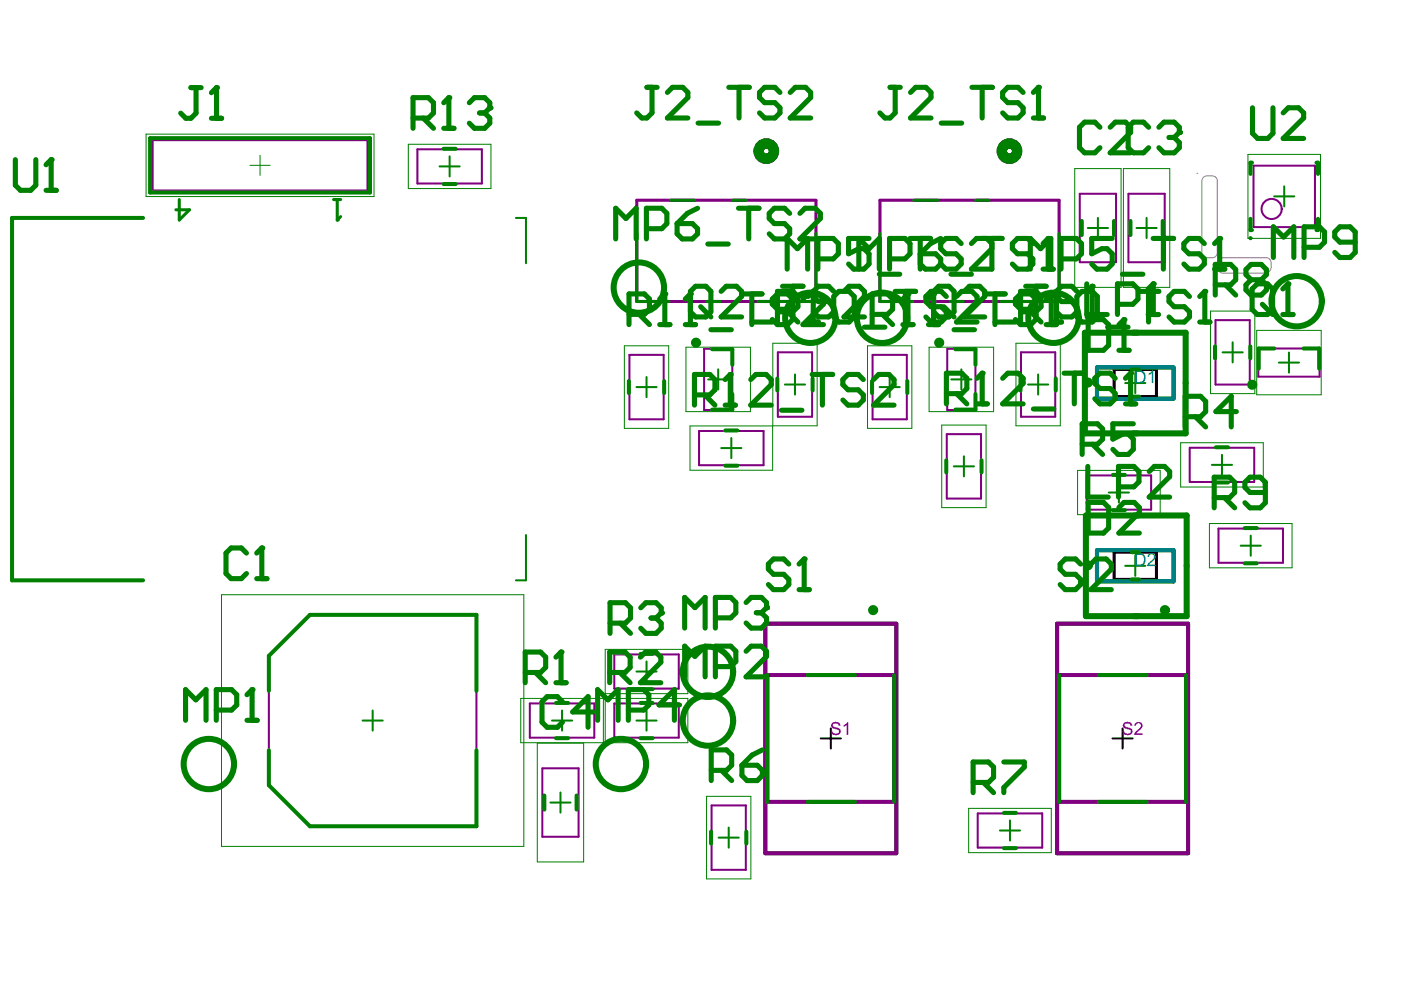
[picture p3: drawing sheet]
<svg xmlns="http://www.w3.org/2000/svg" width="297mm" height="210mm" viewBox="0 0 297 210" stroke-linecap="round" stroke-linejoin="round" font-family="sans-serif">
<path d="M174 156.6h4.3M176.1 154.4v4.3M235.9 156.6h4.2M238 154.4v4.3" fill="none" stroke="#000" stroke-width=".43"/>
<g fill="none" stroke="#008000" stroke-width=".43">
<path d="M93.2 35.3h4.3M95.3 33.1v4.3M272.3 39.5v4.3M230.6 48.3h4.3M232.8 46.2v4.3M241 48.3h4.2M243.1 46.2v4.3M270.1 41.6h4.3M137.1 79.9v4.3M152.3 78.3v4.3M168.6 79.4v4.3M188.6 79.9v4.3"/>
<path d="M203.8 78.3v4.3M220.1 79.4v4.3M240.7 79.1v4.2M259.2 74.7h4.3M261.3 72.6v4.2M271.1 76.9h4.3M273.3 74.7v4.3M134.9 82.1h4.3M150.1 80.4h4.3M152.9 95h4.3M155.1 92.9v4.2M166.4 81.5h4.3"/>
<path d="M186.5 82.1h4.3M201.7 80.4h4.3M202.2 98.9h4.3M204.4 96.7v4.3M218 81.5h4.2M238.6 81.2h4.2M256.9 98.6h4.3M259.1 96.4v4.3M235.1 104.4h4.3M237.2 102.3v4.3M238.6 120h4.2M240.7 117.8v4.3"/>
<path d="M263 115.7h4.3M265.2 113.6v4.2M76.9 152.8h4.2M79 150.6v4.3M117 152.8h4.3M119.2 150.6v4.3M134.9 152.8h4.3M134.9 142.4h4.3M137.1 140.2v4.3M137.1 150.6v4.3M116.7 170.2h4.3M118.8 168v4.3"/>
<path d="M152.4 177.6h4.2M154.5 175.5v4.2M212 176.1h4.3M214.1 174v4.2"/>
</g>
<path d="M232.6 77.9h16.2v6.6h-16.2zM232.6 116.7h16.2v6.6h-16.2zM162.3 132.2h27.7v48.7h-27.7zM224.1 132.2h27.8v48.7h-27.8z" fill="none" stroke="#008000" stroke-width=".85"/>
<g fill="none" stroke="#008000" stroke-width=".21">
<path d="M31 28.4h48.3v13.3h-48.3zM53 35.1h4.3M55.1 32.9v4.3M86.6 30.6h17.5v9.4h-17.5zM227.9 35.7h9.8v25.2h-9.8zM238.2 35.7h9.8v25.2h-9.8zM264.6 32.7h15.4v17.8h-15.4zM132.4 73.3h9.4v17.5h-9.4zM145.4 73.6h13.7v13.7h-13.7zM183.9 73.3h9.4v17.5h-9.4zM197 73.6h13.7v13.7h-13.7zM215.4 72.8h9.4v17.5h-9.4z"/>
<path d="M256.6 66h9.4v17.5h-9.4zM266.4 70h13.7v13.7h-13.7zM163.9 90.3h9.4v-17.5h-9.4l-.1 26.9h-17.5v-9.4h17.5M199.7 90.1h9.4v17.5h-9.4zM228.5 99.7h17.5v9.4h-17.5zM250.3 93.9h17.5v9.4h-17.5zM256.4 111h17.5v9.4h-17.5zM47 126.1h64.1v53.4h-64.1zM128.3 137.7h17.5v9.4h-17.5zM110.4 148.1h17.5v9.4h-17.5zM113.9 157.6h9.8v25.2h-9.8zM128.3 148.1h17.5v9.4h-17.5z"/>
<path d="M149.8 168.8h9.4v17.5h-9.4zM205.4 171.4h17.5v9.4h-17.5z"/>
</g>
<g fill="none" stroke="#800080" stroke-width=".43">
<path d="M32.4 29.7h45.5v10.7h-45.5zM88.5 31.7h13.7v7.2h-13.7zM265.8 35.1h13v13h-13zM228.9 41.1h7.7v14.5h-7.7zM239.3 41.1h7.6v14.5h-7.6zM133.4 75.2h7.3v13.7h-7.3zM149.3 74h6v12.9h-6zM164.9 74.7h7.3v13.7h-7.3zM185 75.2h7.3v13.7h-7.3zM200.8 74h6v12.9h-6zM216.5 74.7h7.2v13.7h-7.2zM257.7 67.9h7.3v13.6h-7.3z"/>
<path d="M266.8 73.9h13v6h-13zM148.2 91.4h13.7v7.2h-13.7zM200.7 92h7.3v13.7h-7.3zM252.2 94.9h13.7v7.3h-13.7zM230.4 100.8h13.7v7.3h-13.7zM258.3 112.1h13.7v7.2h-13.7zM57 139.1l8.7-8.7h35.3v44.8h-35.3l-8.7-8.7zM130.2 138.7h13.7v7.3h-13.7zM112.3 149.1h13.7v7.3h-13.7zM130.2 149.1h13.7v7.3h-13.7zM115 162.9h7.7v14.5h-7.7zM150.9 170.8h7.2v13.6h-7.2z"/>
<path d="M207.3 172.5h13.7v7.2h-13.7z"/>
<circle cx="269.6" cy="44.3" r="2.14"/>
</g>
<path d="M135 42.5h38v21.4h-38zM186.6 42.5h38v21.4h-38z" fill="none" stroke="#800080" stroke-width=".65"/>
<path d="M162.7 143.1h26.9v26.9h-26.9zM224.6 143.1h26.9v26.9h-26.9z" fill="none" stroke="#800080" stroke-width=".85"/>
<g fill="none" stroke="#800080" stroke-width="2.2">
<circle cx="162.5" cy="32" r="1.63"/>
<circle cx="214" cy="32" r="1.63"/>
</g>
<path d="M236.2 78.3h9v5.8h-9zM236.2 117.1h9v5.7h-9z" fill="none" stroke="#000" stroke-width=".64"/>
<path d="M232.6 77.9h16.2v6.6h-16.2zM232.6 116.7h16.2v6.6h-16.2z" fill="none" stroke="#008080" stroke-width=".85"/>
<g fill="#008080">
<path d="M243.4 117.5h.1a.83 .83 0 0 1 1.3 .1 .83 .83 0 0 1-.3 1.2l-.8 .9h1.4v.3h-1.9v-.1a1.72 1.72 0 0 1 1.1-1.2v-.1a.56 .56 0 0 0 .3-.9 .56 .56 0 0 0-.9 .2v.2h-.4z"/>
<path d="M243.5 79.2l.4-.2 .4-.5h.2v2.7h-.3v-2l-.7 .4z"/>
<path d="M241.1 117.6v2.1h.8a1.19 1.19 0 0 0 .1-2.1zM240.6 117.3h1.2a1.15 1.15 0 0 1 1.1 1.4 1.14 1.14 0 0 1-1.2 1.3h-1.1z"/>
<path d="M241.1 78.8v2.2h.6v-.1a.71 .71 0 0 0 .8-.7 .9 .9 0 0 0-.6-1.3v-.1zM240.6 78.5h1.1a1.43 1.43 0 0 1 1.2 1.1 1.43 1.43 0 0 1-.5 1.5l-1.8 .1z"/>
</g>
<path d="M162.3 132.2h27.7v48.7h-27.7zM224.1 132.2h27.8v48.7h-27.8z" fill="none" stroke="#800080" stroke-width=".85"/>
<g fill="#800080">
<path d="M238.2 153.3l.2-.1a1.06 1.06 0 0 1 1.7 .7h-.5l-.2-.5-.4-.1v.1a.36 .36 0 0 0-.5 .2 .36 .36 0 0 0 .3 .5l.5 .2a.76 .76 0 0 1 .8 .8 .76 .76 0 0 1-.8 .7l-.2 .1a1.22 1.22 0 0 1-1.1-.7v-.3h.3a.47 .47 0 0 0 .2 .5 .47 .47 0 0 0 .5 .1v.1l.2-.1a.44 .44 0 0 0 .5-.4 .44 .44 0 0 0-.5-.5h-.1a1.13 1.13 0 0 1-1.1-.8z"/>
<path d="M240.6 153.4a1.05 1.05 0 0 1 1.5 0 1.44 1.44 0 0 1-.7 1.7l-.5 .4h1.3v.3h-1.8a2.18 2.18 0 0 1 1.1-1.3l.2-.2a.54 .54 0 0 0 .2-.6 .54 .54 0 0 0-.4-.4l-.4 .1-.3 .5h-.3z"/>
<path d="M176.4 153.3l.2-.1a1.06 1.06 0 0 1 1.6 .7h-.4l-.2-.5-.5-.1v.1a.36 .36 0 0 0-.5 .2 .36 .36 0 0 0 .3 .5l.6 .2a.76 .76 0 0 1 .7 .8 .76 .76 0 0 1-.7 .7l-.3 .1a1.22 1.22 0 0 1-1.1-.7v-.3h.4a.47 .47 0 0 0 .1 .5 .47 .47 0 0 0 .5 .1v.1l.2-.1a.44 .44 0 0 0 .6-.4 .44 .44 0 0 0-.6-.5h-.1a1.13 1.13 0 0 1-1.1-.8z"/>
<path d="M178.9 153.8l.4-.3 .3-.4h.2v2.7h-.3v-2.2l-.5 .5z"/>
</g>
<path d="M253.7 36.8h.1M255 37.8l.7-.5h1.3a1.03 1.03 0 0 1 1.1 1.1v15.2a1.03 1.03 0 0 1-1.1 1h-1.1a1.03 1.03 0 0 1-1.1-1v-15.4zM258.3 55.2l.8-.6h9.3a1.32 1.32 0 0 1 1.1 1.8 1.32 1.32 0 0 1-1.1 1.5h-9.2a1.53 1.53 0 0 1-1.1-2z" fill="none" stroke="#808080" stroke-width=".21"/>
<g fill="none" stroke="#008000" stroke-width=".85">
<path d="M31.8 29.3h46.6v11.5h-46.6zM94 39h2.6M94 31.5h2.6M265.4 34.5h-.3v2.4M279.1 34.5h.3v2.4M30.3 46.2h-27.7v76.8h27.7M229.4 46.8v3M236.2 46.8v3M239.7 46.8v3M246.5 46.8v3M265.1 46.4v2.4h.3M279.4 46.4v2.4h-.3"/>
<path d="M151 74h4.3v3.4M202.5 74h4.3v3.4M240 78.3h1.4M257.6 73.4v2.6M265.1 73.4v2.6M270.2 73.9h-3.3v4.3M276.4 73.9h3.3v4.3M133.3 80.8v2.6M140.8 80.8v2.6M153.8 98.7h2.5M153.8 91.3h2.5M155.3 83.5v3.3h-4.3"/>
<path d="M164.8 80.2v2.6M172.3 80.2v2.6M184.9 80.8v2.6M192.4 80.8v2.6M200.6 97.6v2.6M206.8 83.5v3.3h-4.3M208.1 97.6v2.6M216.4 80.2v2.6M223.8 80.2v2.6M240 84.1h1.4M257.8 94.8h2.6M235.9 108.2h2.6"/>
<path d="M235.9 100.7h2.6M240 117.1h1.4M257.8 102.3h2.6M263.9 119.4h2.6M263.9 112h2.6M135.8 138.6h2.6M240 122.8h1.4M57 146.5v-7.4l8.7-8.7h35.3v16.1M57 159.1v7.4l8.7 8.7h35.3v-16.1M117.9 156.5h2.6M117.9 149h2.6M135.8 156.5h2.6"/>
<path d="M135.8 149h2.6M135.8 146.1h2.6M162.7 143.1v26.9M171.2 143.1h10.1M189.6 143.1v26.9M224.6 143.1v26.9M233.1 143.1h10M251.5 143.1v26.9M115.4 168.7v3M122.2 168.7v3M150.8 176.3v2.6M158.2 176.3v2.6"/>
<path d="M171.2 170h10.1M212.9 179.8h2.5M212.9 172.4h2.5M233.1 170h10"/>
</g>
<path d="M109.4 46.2h2.1v9.6M111.5 113.4v9.6h-2.1" fill="none" stroke="#008000" stroke-width=".43"/>
<path d="M38 42.3v4.3l2.2-2.1h-2.9M135 49.5v14.4h6.9M142.2 42.5h5.1M155.3 42.5h2.8M173 49.5v14.4h-12.3M186.6 49.5v14.4h6.8M193.7 42.5h5.1M206.9 42.5h2.8M224.6 49.5v14.4h-12.3M149.9 63.9h2.8M201.4 63.9h2.9" fill="none" stroke="#008000" stroke-width=".65"/>
<path d="M230 70.5h21.4v21.4h-21.4zM230.2 109.3h21.4v21.3h-21.4z" fill="none" stroke="#008000" stroke-width="1.3"/>
<path d="M52.3 117.3l-1.1-1.1h-2.2l-1.1 1.1v4.3l1.1 1.1h2.2l1.1-1.1M55.5 116.2v6.5M54.4 122.7h2.2" fill="none" stroke="#008000" stroke-width="1.1"/>
<circle cx="55.5" cy="116.2" r=".54" fill="#008000"/>
<path d="M55.5 116.2l-1.1 1.1" fill="none" stroke="#008000" stroke-width="1.1"/>
<path d="M70.8 42.3h1.4M71.5 42.3v4.3" fill="none" stroke="#008000" stroke-width=".65"/>
<circle cx="71.5" cy="46.6" r=".33" fill="#008000"/>
<path d="M72.2 45.9l-.7 .7" fill="none" stroke="#008000" stroke-width=".65"/>
<path d="M129.3 132.1h3.3l1.1-1.1v-2.1l-1.1-1.1h-3.3v6.5M131.5 132.1l2.2 2.2M135.8 139.3l1.1-1.1h2.1l1.1 1.1v1.1l-4.3 4.4h4.3M135.9 128.9l1-1.1h2.2l1.1 1.1v1.1M129.3 142.6h3.2l1.1-1.1v-2.2l-1.1-1.1h-3.2v6.6M131.4 142.6l2.2 2.2" fill="none" stroke="#008000" stroke-width="1.1"/>
<circle cx="140.2" cy="130" r=".54" fill="#008000"/>
<g fill="none" stroke="#008000" stroke-width="1.1">
<path d="M230.4 60.2v6.5h4.4M236.9 64.5h3.3l1.1-1.1v-2.1l-1.1-1.1h-3.3v6.5M243.4 66.7h2.2M244.5 60.2v6.5M230.6 98.9v6.5h4.4M243.7 100l1-1.1h2.2l1.1 1.1v1.1l-4.3 4.3h4.3M230.7 106.5h3.3l1.1 1.1v4.3l-1.1 1.1h-3.3zM237.1 103.2h3.3l1.1-1.1v-2.1l-1.1-1.1h-3.3v6.5M237.2 107.6l1.1-1.1h2.2l1.1 1.1v1.1l-4.4 4.3h4.4M138 131h1.1M139.1 131l1.1 1.1v1.1l-1.1 1.1h-2.2l-1-1.1M140.2 130l-1.1 1"/>
<path d="M119.3 148.8l-1.1-1.1h-2.2l-1.1 1.1v4.3l1.1 1.1h2.2l1.1-1.1M125.8 151h-4.4l3.3-3.3v6.5M126.7 152.7v-6.5l2.2 2.2 2.2-2.2v6.5M133.2 150.6h3.3l1.1-1.1v-2.2l-1.1-1.1h-3.3v6.5M144.1 149.5h-4.4l3.3-3.3v6.5"/>
</g>
<circle cx="244.5" cy="60.2" r=".54" fill="#008000"/>
<path d="M230.7 67.8h3.3l1.1 1.1v4.3l-1.1 1.1h-3.3zM237.2 74.3h2.2M238.3 67.8v6.5M244.5 60.2l-1.1 1.1" fill="none" stroke="#008000" stroke-width="1.1"/>
<circle cx="238.3" cy="67.8" r=".54" fill="#008000"/>
<path d="M233.2 27l-1.1-1.1h-2.1l-1.1 1.1v4.3l1.1 1.1h2.1l1.1-1.1M235.4 27l1.1-1.1h2.1l1.1 1.1v1.1l-4.3 4.3h4.3M238.3 67.8l-1.1 1.1M265.5 61.3l1.1-1.1h2.1l1.1 1.1v4.3l-1.1 1.1h-2.1l-1.1-1.1zM267.6 64.5l2.2 2.2M272 66.7h2.1M273.1 60.2v6.5M257.4 105.5h3.3l1.1-1.1v-2.1l-1.1-1.1h-3.3v6.5M259.6 105.5l2.2 2.2M268.3 104.4h-3.3l-1.1-1.1v-1l1.1-1.1h2.2l1.1 1.1v4.3l-1.1 1.1h-2.2l-1.1-1.1" fill="none" stroke="#008000" stroke-width="1.1"/>
<circle cx="273.1" cy="60.2" r=".54" fill="#008000"/>
<path d="M87.6 25h3.2l1.1-1v-2.2l-1.1-1.1h-3.2v6.5M89.7 25l2.2 2.2M94.1 27.2h2.1M95.2 20.7v6.5M265.6 22.9v5.4l1 1.1h2.2l1.1-1.1v-5.4M272.1 23.9l1-1h2.2l1.1 1v1.1l-4.3 4.4h4.3M273.1 60.2l-1.1 1.1" fill="none" stroke="#008000" stroke-width="1.1"/>
<circle cx="95.2" cy="20.7" r=".54" fill="#008000"/>
<path d="M95.2 20.7l-1.1 1.1M99.5 21.8l1.1-1.1h2.2l1 1.1v1.1" fill="none" stroke="#008000" stroke-width="1.1"/>
<circle cx="103.8" cy="22.9" r=".54" fill="#008000"/>
<path d="M101.7 24h1.1M102.8 24l1 1v1.1l-1 1.1h-2.2l-1.1-1.1M103.8 22.9l-1 1.1M167.2 119.6l-1-1.1h-2.2l-1.1 1.1v1.1l1.1 1.1h2.2l1 1.1v1l-1 1.1h-2.2l-1.1-1.1M170.5 118.5v6.5M169.4 125h2.2M161.6 159l-2.1 1.1-2.2 2.2M150.8 163.3h3.2l1.1-1v-2.2l-1.1-1.1h-3.2v6.5M153 163.3l2.1 2.2M157.3 162.3h3.3l1 1v1.1l-1 1.1h-2.2l-1.1-1.1z" fill="none" stroke="#008000" stroke-width="1.1"/>
<circle cx="170.5" cy="118.5" r=".54" fill="#008000"/>
<g fill="none" stroke="#008000" stroke-width="1.1">
<path d="M3.3 33.9v5.4l1 1.1h2.2l1.1-1.1v-5.4M10.8 33.9v6.5M9.8 40.4h2.1M265.3 59.3l-1.1-1.1v-1.1l1.1-1h2.1l1.1 1v1.1l-1.1 1.1M265.3 59.3l-1.1 1.1v1.1l1.1 1.1h2.1l1.1-1.1v-1.1l-1.1-1.1M265.3 59.3h2.1M257.7 60.4h3.2l1.1-1.1v-2.2l-1.1-1h-3.2v6.5M259.8 60.4l2.2 2.2M229.4 94.2h3.3l1.1-1.1v-2.2l-1.1-1h-3.3v6.5M231.6 94.2l2.2 2.2M240.3 89.9h-4.4v3.2l2.2-1.1h1.1l1.1 1.1v2.2l-1.1 1.1h-2.2l-1.1-1.1M251.3 88.4h3.2l1.1-1.1v-2.2l-1.1-1.1h-3.2v6.5"/>
<path d="M253.5 88.4l2.1 2.1M262.1 87.3h-4.3l3.2-3.3v6.5M170.5 118.5l-1.1 1.1M229.1 119.6l-1.1-1.1h-2.1l-1.1 1.1v1.1l1.1 1.1h2.1l1.1 1.1v1l-1.1 1.1h-2.1l-1.1-1.1M231.3 119.6l1.1-1.1h2.1l1.1 1.1v1.1l-4.3 4.3h4.3"/>
</g>
<circle cx="10.8" cy="33.9" r=".54" fill="#008000"/>
<path d="M10.8 33.9l-1 1M118.9 138.2v6.6M111.4 142.6h3.2l1.1-1.1v-2.2l-1.1-1.1h-3.2v6.6M113.5 142.6l2.2 2.2M117.9 144.8h2.1" fill="none" stroke="#008000" stroke-width="1.1"/>
<circle cx="118.9" cy="138.2" r=".54" fill="#008000"/>
<path d="M118.9 138.2l-1 1.1M39.3 152.7v-6.5l2.2 2.2 2.2-2.2v6.5M45.9 150.6h3.2l1.1-1.1v-2.2l-1.1-1.1h-3.2v6.5M52.4 152.7h2.1M53.4 146.2v6.5" fill="none" stroke="#008000" stroke-width="1.1"/>
<circle cx="53.4" cy="146.2" r=".54" fill="#008000"/>
<path d="M208.2 79.1v6.5M200.7 83.5h3.2l1.1-1.1v-2.2l-1.1-1.1h-3.2v6.5M202.8 83.5l2.2 2.1M207.2 85.6h2.1M53.4 146.2l-1 1.1M206.3 165.9h3.3l1.1-1.1v-2.2l-1.1-1h-3.3v6.5M208.5 165.9l2.2 2.2M212.8 161.6h4.4v1l-4.4 4.4v1.1" fill="none" stroke="#008000" stroke-width="1.1"/>
<circle cx="208.2" cy="79.1" r=".54" fill="#008000"/>
<path d="M208.2 79.1l-1 1.1M225.6 79.1h4.3M227.8 79.1v6.5M239.7 79.1v6.5M212.6 80.2l1.1-1.1h2.1l1.1 1.1v1.1l-4.3 4.3h4.3M219.1 86.7h4.3M236.5 80.2l-1.1-1.1h-2.2l-1.1 1.1v1.1l1.1 1.1h2.2l1.1 1.1v1l-1.1 1.1h-2.2l-1.1-1.1M238.6 85.6h2.2" fill="none" stroke="#008000" stroke-width="1.1"/>
<circle cx="239.7" cy="79.1" r=".54" fill="#008000"/>
<path d="M184.9 66.7h3.3l1.1-1.1v-2.2l-1.1-1.1h-3.3v6.5M187.1 66.7l2.2 2.1M191.4 68.8h2.2M192.5 62.3v6.5M239.7 79.1l-1.1 1.1" fill="none" stroke="#008000" stroke-width="1.1"/>
<circle cx="192.5" cy="62.3" r=".54" fill="#008000"/>
<path d="M192.5 62.3l-1.1 1.1M196.8 68.8h2.2M197.9 62.3v6.5" fill="none" stroke="#008000" stroke-width="1.1"/>
<circle cx="197.9" cy="62.3" r=".54" fill="#008000"/>
<path d="M197.9 62.3l-1.1 1.1M202.3 69.9h4.3M208.8 62.3h4.3M211 62.3v6.5M219.6 63.4l-1.1-1.1h-2.1l-1.1 1.1v1.1l1.1 1.1h2.1l1.1 1.1v1l-1.1 1.1h-2.1l-1.1-1.1M221.8 68.8h2.2M222.9 62.3v6.5" fill="none" stroke="#008000" stroke-width="1.1"/>
<circle cx="222.9" cy="62.3" r=".54" fill="#008000"/>
<path d="M164.8 66.1h3.3l1.1-1.1v-2.1l-1.1-1.1h-3.3v6.5M167 66.1l2.2 2.2M171.3 68.3h2.2M172.4 61.8v6.5M222.9 62.3l-1.1 1.1" fill="none" stroke="#008000" stroke-width="1.1"/>
<circle cx="172.4" cy="61.8" r=".54" fill="#008000"/>
<path d="M172.4 61.8l-1.1 1.1M176.8 62.9l1.1-1.1h2.1l1.1 1.1v4.3l-1.1 1.1h-2.1l-1.1-1.1zM183.3 69.4h4.3M189.8 61.8h4.3M192 61.8v6.5M200.6 62.9l-1-1.1h-2.2l-1.1 1.1v1l1.1 1.1h2.2l1 1.1v1.1l-1 1.1h-2.2l-1.1-1.1M202.8 62.9l1.1-1.1h2.2l1 1.1v1l-4.3 4.4h4.3M216.4 66.1h3.2l1.1-1.1v-2.1l-1.1-1.1h-3.2v6.5M218.6 66.1l2.1 2.2M222.9 68.3h2.2M224 61.8v6.5" fill="none" stroke="#008000" stroke-width="1.1"/>
<circle cx="224" cy="61.8" r=".54" fill="#008000"/>
<path d="M224 61.8l-1.1 1.1M228.3 62.9l1.1-1.1h2.2l1.1 1.1v4.3l-1.1 1.1h-2.2l-1.1-1.1zM234.8 69.4h4.4M241.3 61.8h4.4M243.5 61.8v6.5M252.2 62.9l-1.1-1.1h-2.2l-1 1.1v1l1 1.1h2.2l1.1 1.1v1.1l-1.1 1.1h-2.2l-1-1.1M254.4 68.3h2.1M255.4 61.8v6.5" fill="none" stroke="#008000" stroke-width="1.1"/>
<circle cx="255.4" cy="61.8" r=".54" fill="#008000"/>
<path d="M199 60.7h2.2l1.1 1.1v4.3l-1.1 1.1h-2.2l-1.1-1.1v-4.3zM200.1 65l2.2 2.2M204.4 61.8l1.1-1.1h2.2l1.1 1.1v1.1l-4.4 4.3h4.4M211 68.3h4.3M217.5 60.7h4.3M219.6 60.7v6.5M228.3 61.8l-1.1-1.1h-2.1l-1.1 1.1v1.1l1.1 1h2.1l1.1 1.1v1.1l-1.1 1.1h-2.1l-1.1-1.1M230.5 67.2h2.2M231.6 60.7v6.5M255.4 61.8l-1 1.1" fill="none" stroke="#008000" stroke-width="1.1"/>
<circle cx="231.6" cy="60.7" r=".54" fill="#008000"/>
<path d="M243.5 27l-1.1-1.1h-2.1l-1.1 1.1v4.3l1.1 1.1h2.1l1.1-1.1M245.7 27l1.1-1.1h2.2l1 1.1v1.1M231.6 60.7l-1.1 1.1" fill="none" stroke="#008000" stroke-width="1.1"/>
<circle cx="250" cy="28.1" r=".54" fill="#008000"/>
<path d="M40.5 18.6h2.2M41.6 18.6v5.4l-1.1 1.1h-1.1l-1.1-1.1M45.9 18.6v6.5M44.8 25.1h2.2M247.9 29.1h1.1M249 29.1l1 1.1v1.1l-1 1.1h-2.2l-1.1-1.1M250 28.1l-1 1" fill="none" stroke="#008000" stroke-width="1.1"/>
<circle cx="45.9" cy="18.6" r=".54" fill="#008000"/>
<g fill="none" stroke="#008000" stroke-width="1.1">
<path d="M45.9 18.6l-1.1 1.1M182.1 57.1v-6.5l2.2 2.1 2.1-2.1v6.5M188.6 54.9h3.3l1-1.1v-2.2l-1-1h-3.3v6.5M195.1 53.8h3.3l1.1 1.1v1.1l-1.1 1.1h-2.2l-1.1-1.1zM199.5 50.6l-2.2 1-2.2 2.2M201.6 58.1h4.4M208.1 50.6h4.4M210.3 50.6v6.5M219 51.6l-1.1-1h-2.2l-1.1 1v1.1l1.1 1.1h2.2l1.1 1.1v1.1l-1.1 1.1h-2.2l-1.1-1.1M221.2 57.1h2.1M222.2 50.6v6.5M270 54.6v-6.5l2.1 2.2 2.2-2.2v6.5"/>
<path d="M276.5 52.4h3.2l1.1-1.1v-2.1l-1.1-1.1h-3.2v6.5M287.3 51.3h-3.2l-1.1-1v-1.1l1.1-1.1h2.1l1.1 1.1v4.3l-1.1 1.1h-2.1l-1.1-1.1"/>
</g>
<circle cx="222.2" cy="50.6" r=".54" fill="#008000"/>
<g fill="none" stroke="#008000" stroke-width="1.1">
<path d="M166.9 57.1v-6.5l2.2 2.1 2.1-2.1v6.5M173.4 54.9h3.3l1-1.1v-2.2l-1-1h-3.3v6.5M184.3 50.6h-4.4v3.2l2.2-1.1h1.1l1.1 1.1v2.2l-1.1 1.1h-2.2l-1.1-1.1M186.4 58.1h4.4M192.9 50.6h4.4M195.1 50.6v6.5M203.8 51.6l-1.1-1h-2.2l-1.1 1v1.1l1.1 1.1h2.2l1.1 1.1v1.1l-1.1 1.1h-2.2l-1.1-1.1M206 51.6l1-1h2.2l1.1 1v1.1l-4.3 4.4h4.3M218.4 57.1v-6.5l2.2 2.1 2.2-2.1v6.5M222.2 50.6l-1 1M225 54.9h3.2l1.1-1.1v-2.2l-1.1-1h-3.2v6.5M235.8 50.6h-4.3v3.2l2.1-1.1h1.1l1.1 1.1v2.2l-1.1 1.1h-2.1l-1.1-1.1"/>
<path d="M238 58.1h4.3M244.5 50.6h4.3M246.7 50.6v6.5M255.3 51.6l-1-1h-2.2l-1.1 1v1.1l1.1 1.1h2.2l1 1.1v1.1l-1 1.1h-2.2l-1.1-1.1M257.5 57.1h2.2M258.6 50.6v6.5"/>
</g>
<circle cx="258.6" cy="50.6" r=".54" fill="#008000"/>
<path d="M188.7 18.5h2.2M189.8 18.5v5.4l-1.1 1.1h-1.1l-1.1-1.1M193.1 19.6l1-1.1h2.2l1.1 1.1v1.1l-4.3 4.3h4.3M206.1 18.5h4.3M208.2 18.5v6.5M216.9 19.6l-1.1-1.1h-2.1l-1.1 1.1v1.1l1.1 1.1h2.1l1.1 1.1v1l-1.1 1.1h-2.1l-1.1-1.1M220.2 18.5v6.5M199.6 26.1h4.3M219.1 25h2.2M258.6 50.6l-1.1 1" fill="none" stroke="#008000" stroke-width="1.1"/>
<circle cx="220.2" cy="18.5" r=".54" fill="#008000"/>
<path d="M220.2 18.5l-1.1 1.1M145.2 133.2v-6.5l2.1 2.1 2.2-2.1v6.5M151.7 131h3.2l1.1-1.1v-2.1l-1.1-1.1h-3.2v6.5M158.2 127.8l1.1-1.1h2.1l1.1 1.1v1" fill="none" stroke="#008000" stroke-width="1.1"/>
<circle cx="162.5" cy="128.8" r=".54" fill="#008000"/>
<path d="M154.8 79.4v6.5M147.2 83.7h3.3l1.1-1.1v-2.1l-1.1-1.1h-3.3v6.5M149.4 83.7l2.2 2.2M153.8 85.9h2.1M158.2 138.1l1.1-1.1h2.1l1.1 1.1v1.1l-4.3 4.3h4.3M160.4 129.9h1M161.4 129.9l1.1 1.1v1.1l-1.1 1.1h-2.1l-1.1-1.1M162.5 128.8l-1.1 1.1M145.2 143.5v-6.5l2.1 2.2 2.2-2.2v6.5M151.7 141.3h3.2l1.1-1v-2.2l-1.1-1.1h-3.2v6.5" fill="none" stroke="#008000" stroke-width="1.1"/>
<circle cx="154.8" cy="79.4" r=".54" fill="#008000"/>
<path d="M133.4 66.7h3.2l1.1-1.1v-2.2l-1.1-1.1h-3.2v6.5M135.5 66.7l2.2 2.1M139.9 68.8h2.1M141 62.3v6.5M154.8 79.4l-1 1.1M172.2 79.4h4.3M174.4 79.4v6.5M159.2 80.5l1.1-1.1h2.1l1.1 1.1v1.1l-4.3 4.3h4.3M165.7 87h4.3M183 80.5l-1-1.1h-2.2l-1.1 1.1v1.1l1.1 1h2.2l1 1.1v1.1l-1 1.1h-2.2l-1.1-1.1M185.2 80.5l1.1-1.1h2.2l1.1 1.1v1.1l-4.4 4.3h4.4" fill="none" stroke="#008000" stroke-width="1.1"/>
<circle cx="141" cy="62.3" r=".54" fill="#008000"/>
<path d="M141 62.3l-1.1 1.1M145.3 68.8h2.2M146.4 62.3v6.5" fill="none" stroke="#008000" stroke-width="1.1"/>
<circle cx="146.4" cy="62.3" r=".54" fill="#008000"/>
<g fill="none" stroke="#008000" stroke-width="1.1">
<path d="M137.2 18.5h2.1M138.2 18.5v5.4l-1 1.1h-1.1l-1.1-1.1M141.5 19.6l1.1-1.1h2.2l1 1.1v1.1l-4.3 4.3h4.3M154.5 18.5h4.4M156.7 18.5v6.5M165.4 19.6l-1.1-1.1h-2.2l-1.1 1.1v1.1l1.1 1.1h2.2l1.1 1.1v1l-1.1 1.1h-2.2l-1.1-1.1M167.5 19.6l1.1-1.1h2.2l1.1 1.1v1.1l-4.4 4.3h4.4M148 26.1h4.3M130.5 50.7v-6.5l2.2 2.1 2.2-2.1v6.5M137 48.5h3.3l1.1-1.1v-2.2l-1.1-1h-3.3v6.5M143.6 47.4h3.2l1.1 1.1v1.1l-1.1 1.1h-2.2l-1-1.1zM147.9 44.2l-2.2 1-2.1 2.2"/>
<path d="M150.1 51.7h4.3M156.6 44.2h4.3M158.7 44.2v6.5M167.4 45.2l-1.1-1h-2.1l-1.1 1v1.1l1.1 1.1h2.1l1.1 1.1v1.1l-1.1 1.1h-2.1l-1.1-1.1M169.6 45.2l1.1-1h2.2l1 1v1.1l-4.3 4.4h4.3M146.4 62.3l-1.1 1.1M147.5 60.7h2.1l1.1 1.1v4.3l-1.1 1.1h-2.1l-1.1-1.1v-4.3zM148.6 65l2.1 2.2M150.7 69.9h4.4M152.9 61.8l1.1-1.1h2.1l1.1 1.1v1.1l-4.3 4.3h4.3M157.2 62.3h4.4M159.4 62.3v6.5"/>
<path d="M159.4 68.3h4.3M165.9 60.7h4.4M168.1 63.4l-1.1-1.1h-2.2l-1.1 1.1v1.1l1.1 1.1h2.2l1.1 1.1M168.1 60.7v7l-1.1 1.1h-2.2l-1.1-1.1M170.2 63.4l1.1-1.1h2.2l1.1 1.1v1.1l-4.4 4.3h4.4M176.8 61.8l-1.1-1.1h-2.2l-1.1 1.1v1.1l1.1 1h2.2l1.1 1.1v1.1l-1.1 1.1h-2.2l-1.1-1.1M178.9 61.8l1.1-1.1h2.2l1.1 1.1v1.1l-4.4 4.3h4.4"/>
<circle cx="147.6" cy="72.7" r=".53"/>
<circle cx="199.1" cy="72.7" r=".53"/>
<circle cx="230.7" cy="81.1" r=".53"/>
<circle cx="265.5" cy="81.6" r=".53"/>
<circle cx="230.7" cy="119.9" r=".53"/>
<circle cx="185.1" cy="129.4" r=".53"/>
<circle cx="247" cy="129.4" r=".53"/>
</g>
<g fill="none" stroke="#008000" stroke-width="2.2">
<circle cx="162.5" cy="32" r="1.63"/>
<circle cx="214" cy="32" r="1.63"/>
</g>
<circle cx="265.1" cy="50.5" r=".21" fill="none" stroke="#008000" stroke-width=".43"/>
<g fill="none" stroke="#008000" stroke-width="1.3">
<circle cx="135.5" cy="61" r="5.3"/>
<circle cx="171.8" cy="67.4" r="5.3"/>
<circle cx="187" cy="67.4" r="5.3"/>
<circle cx="223.4" cy="67.4" r="5.3"/>
<circle cx="274.9" cy="63.9" r="5.3"/>
<circle cx="150.1" cy="142.4" r="5.3"/>
<circle cx="150.1" cy="152.8" r="5.3"/>
<circle cx="44.3" cy="162" r="5.3"/>
<circle cx="131.7" cy="162" r="5.3"/>
</g>
</svg>
